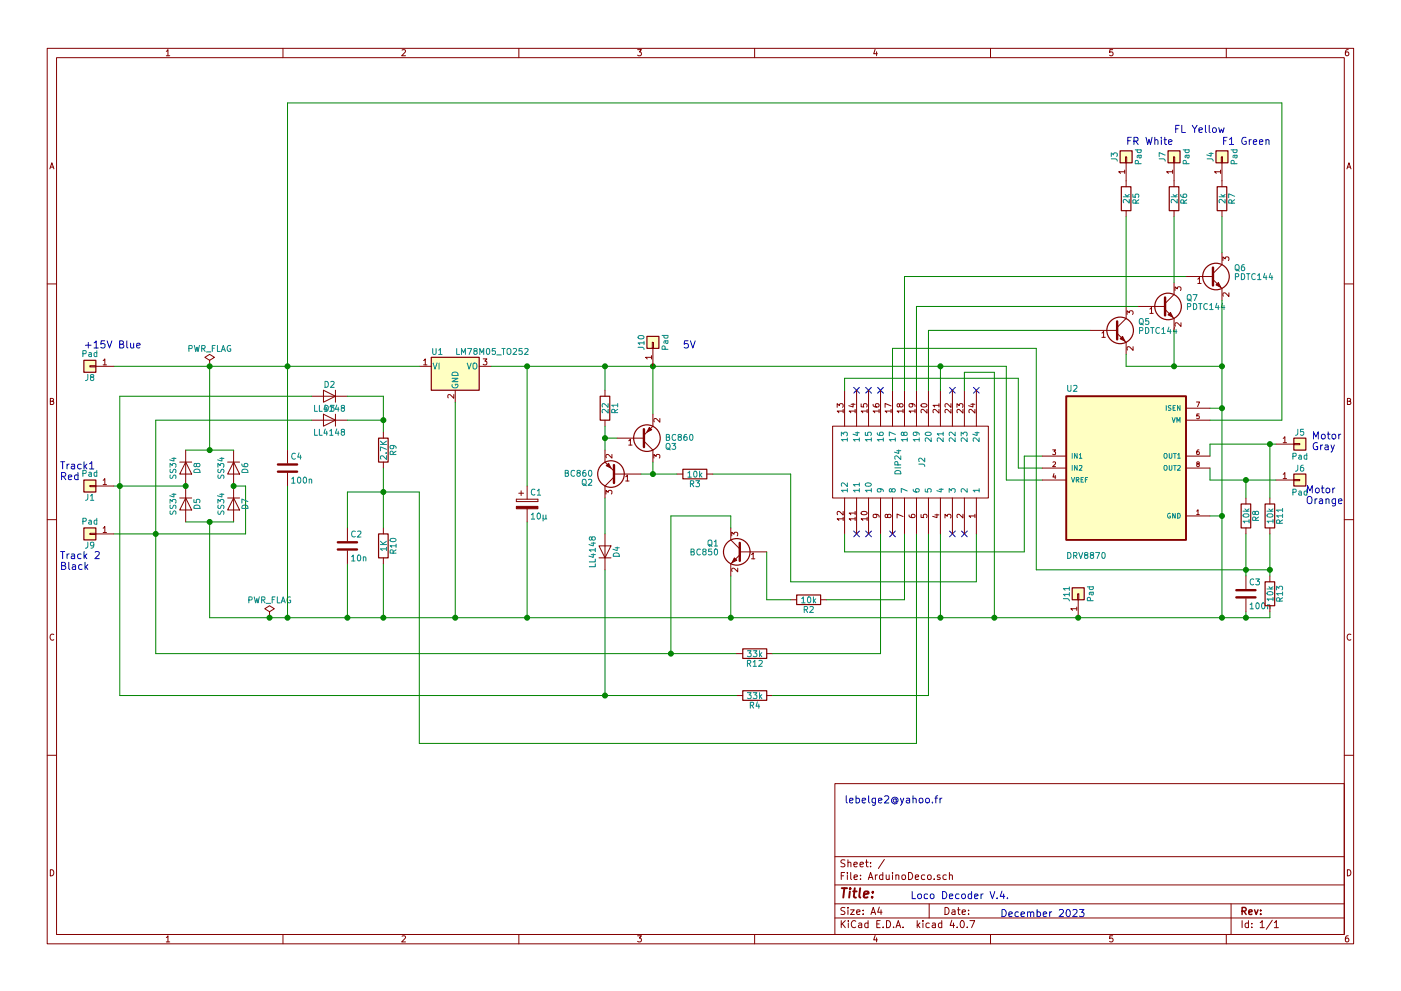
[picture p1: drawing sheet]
<svg xmlns="http://www.w3.org/2000/svg" width="297mm" height="210mm" viewBox="0 0 297 210" stroke-linecap="round" stroke-linejoin="round" font-family="sans-serif">
<g fill="none" stroke="#840000" stroke-width=".21">
<path d="M10 10.3h277v189.9h-277zM12 12.2h273v186.1h-273zM35.3 10.9l.3-.4v1.3M35.3 11.8h.7M60 10.3v1.9M85.2 10.6l.5-.1 .3 .4-.8 .9h.8M110 10.3v1.9M135.2 10.5h.8l-.4 .5 .3 .1 .1 .2-.1 .4-.2 .1-.5-.1M160 10.3v1.9M185.5 10.5l-.3 .9h.8M185.9 11v.8M210 10.3v1.9"/>
<path d="M235.9 10.5h-.6v.6h.6l.1 .5-.3 .2-.4-.1M260 10.3v1.9M285.9 10.5l-.4 .1-.2 .2-.1 .8 .3 .2 .4-.1 .1-.4-.1-.2-.4-.1-.3 .3M10.6 35.8l.4-1.3 .4 1.3M10.7 35.5h.6M238.5 36.4h-1.3l.3 .4M238.5 36.1v.7M238.6 33.3h.3v1.2h-.3zM238.8 34.5v5.1M248.6 36.4h-1.3l.4 .4M248.6 36.1v.7M248.8 33.3h.2v1.2h-.2z"/>
<path d="M248.9 34.5v5.1M258.8 36.4h-1.3l.4 .4M258.8 36.1v.7M259 33.3h.2v1.2h-.2zM259.1 34.5v5.1M285.6 35.8l.4-1.3 .4 1.3M285.7 35.5h.6M238.8 44.7v1.3M248.9 59.9v2.6l-1.9 1.9M248.9 44.7v1.3M251.5 58.7h5.7M253.9 59.2l.4-.3v1.2"/>
<path d="M257.2 59.3l1.9 1.9v2.5M259.1 53.6v2.5l-1.9 1.9M259.1 44.7v1.3M259.3 55.3v-.8l.5 .4 .1-.3h.5l.2 .1-.2 .6M10 60.2h2M19 77.6h1.3v.2h-1.3zM20.3 77.7h3.8M21.9 76.5l.3-.4v1.3M21.9 77.4h.7M44.4 77.7h.1M44.4 76.4l1.1-.6-1.1-.6-1 .6 1 .6v1.3M88.9 77.7h2.5"/>
<path d="M89.8 76.5l.4-.4v1.3M89.8 77.4h.7M101.6 77.7h2.5M102.4 76.1h.8l-.4 .5 .4 .1v.6l-.2 .1-.6-.1M138.1 75.8h-1.2l.3 .4M138.1 75.5v.7M138.3 72.6h.3v1.3h-.3zM138.4 73.9v3.8M231.1 70.1h5.8M233.6 70.7l.4-.4v1.3M233.6 71.6h.7M236.9 70.7l1.9 1.9v2.6"/>
<path d="M238.8 65v2.6l-1.9 1.9M239 66.7v-.8l.4 .5 .1-.4h.6l.1 .2-.1 .5M240.2 73.6v.7l-.9-.7-.3 .2 .1 .5M241.3 65h5.7M243.8 65.6l.3-.4v1.3M243.8 66.5h.7M247 65.7l1.9 1.9v2.5M249.1 61.6v-.7l.5 .4 .1-.4h.6l.1 .2-.1 .5M250.4 68.5v.8l-.9-.8-.4 .2 .1 .5M253.9 60.1h.8M260.6 62.1v.8l-1-.8-.3 .3 .1 .4M285 60.2h2"/>
<path d="M10.7 85.1h.5l.1-.5-.6-.1v1.3h.5l.2-.4-.3-.3M38.1 98h2.5M39.4 98l1.2 2.6h-2.5zM39.4 95.5v15.2M48.3 98h2.5M49.5 98l1.3 2.6h-2.5zM49.5 95.5v15.2M61 95.5v2.8M66 84.1h7.7M66 89.1h7.7M68.6 82.8l2.5 1.3-2.5 1.2zM68.6 87.9l2.5 1.2-2.5 1.3z"/>
<path d="M71.1 82.8v2.5M71.1 87.9v2.5M81.3 91.7v1.3M81.3 98v1.3M96.2 83.7v.8l-.9-.8-.4 .2 .1 .5M96.5 82.8v2.5M128.3 95.5v2.5l1.9 1.9M128.3 82.8v1.3M128.3 89.1v1.3M129.7 96.4v.8l-.9-.8-.3 .2 .1 .5M130.8 93h5.7M133.3 93.5l.4-.3v1.2"/>
<path d="M133.3 94.4h.7M136.5 93.6l1.9 1.9v2.5M138.4 87.9v2.5l-1.9 1.9M138.6 97.2v-.8l.5 .4 .1-.3h.6l.1 .1-.1 .6M139.9 88.8v.8l-.9-.8-.4 .2 .1 .5M176.5 90.4h33v15.3h-33zM177.5 86.4v-.8l.5 .5 .1-.4h.5l.2 .2-.2 .5M178.8 87.2h-1.3l.4 .4M178.8 86.9v.7M179.1 82.8v7.6M180.4 85.8h.9M180.9 85.6v.8l-.9-.3"/>
<path d="M181.3 87.2h-1.3l.4 .4M181.3 86.9v.7M181.6 82.8v7.6M182.6 85.7v.6l.6 .1v-.7h.5l.1 .2-.1 .5M183.8 87.2h-1.2l.3 .4M183.8 86.9v.7M184.1 82.8v7.6M185.1 85.8l.1 .3 .2 .2 .7 .1 .3-.3-.1-.4-.7 .1v.3l.2 .3M186.4 87.2h-1.3l.4 .4M186.4 86.9v.7M186.7 82.8v7.6M188.9 87.2h-1.2l.3 .4"/>
<path d="M188.9 86.1l-1.2-.5v.8M188.9 86.9v.7M189.2 82.8v7.6M190.7 85.9l.3-.3 .3 .1 .2 .2-.1 .4-.4 .1-.2-.1-.2-.6h-.3l-.1 .6 .3 .1 .2-.3M191.5 87.2h-1.3l.4 .4M191.5 86.9v.7M191.8 82.8v7.6M193.3 85.6l.2 .3-.1 .4h-.6l-.1-.4 .3-.3 .7 .1 .3 .3v.3M194 87.2h-1.3l.4 .4M194 86.9v.7M194.3 82.8v7.6M195.4 85.8a.69 .69 0 0 1 1.1 .3 .74 .74 0 0 1-1.2-.2z"/>
<path d="M196.5 86.9v.7l-.9-.7-.3 .2 .1 .5M196.8 82.8v7.6M199.1 86.9v.7l-.9-.7-.4 .2 .1 .5M199.1 86h-1.3l.4 .4M199.1 85.6v.8M199.4 82.8v7.6M201.6 86.9v.7l-.9-.7-.3 .2 .1 .5M201.6 85.6v.8l-.9-.8-.3 .3 .1 .5M201.9 82.8v7.6M202.9 86.4v-.8l.5 .5 .1-.4h.5l.2 .2-.2 .5M204.2 86.9v.7l-.9-.7-.4 .2 .1 .5M204.5 82.8v7.6"/>
<path d="M205.8 85.8h.9M206.3 85.6v.8l-.9-.3M206.7 86.9v.7l-.9-.7-.4 .2 .1 .5M207 82.8v7.6M221 99.3h5.1M221 96.8h5.1M223.2 95.4h.6l-.3 .4 .3 .1v.5h-.6M223.2 98.1l.4-.1 .2 .3-.6 .7h.6M251.5 89.1h5M251.5 99.3h5M251.5 96.8h5M251.5 86.6h5"/>
<path d="M253.7 85.3h.6l-.4 1M253.9 98.4l-.2-.2 .1-.2h.4l.1 .3-.6 .3 .2 .4 .4-.1v-.4l-.2-.1M254.2 95.4l-.4 .1-.1 .8 .2 .2 .4-.1-.1-.5-.3-.1-.2 .2M254.3 87.8h-.5l-.1 .5h.5l.1 .4h-.6M270.5 94.2h3.8M272.1 93l.3-.3v1.2M272.1 93.9h.7M274.3 94.1h1.3v.3h-1.3zM285.7 85.1h.5l.1-.5-.6-.1v1.3h.5l.2-.4-.3-.3M10 110.3h2M19 103h1.3v.2h-1.3zM19 113.2h1.3v.2h-1.3z"/>
<path d="M20.3 103.1h3.8M20.3 113.3h3.8M21.9 101.9l.3-.4v1.3M21.9 112.1l.3-.4v1.3M21.9 102.8h.7M21.9 113h.7M38.1 105.7h2.5M39.4 105.7l1.2 2.5h-2.5zM48.3 105.7h2.5M49.5 105.7l1.3 2.5h-2.5zM61 100.3v2.8M73.7 112v2.8"/>
<path d="M73.7 116.8v2.8M81.3 112v1.3M81.3 118.4v1.2M109.5 105.9v.5zM109.5 106.4h4.5zM109.5 105.9h4.5zM110 104.6h1M110.5 104.1v1.1M111.8 103.1v2.8M111.8 107.9v2.8M114 105.9v.5zM127 115.8h2.5l-1.2 2.6z"/>
<path d="M127 118.4h2.5M128.3 113.3v7.6M128.5 104.8v-.8l.5 .5 .1-.4h.5l.1 .2-.1 .5M130.2 100.6h5.7M130.2 101.2l-1.9 1.9v2.6M132.7 101.1l.3-.3v1.3M132.7 102.1h.7M143.5 100.6h1.3M149.9 100.6h1.2M154.9 112v2.5l1.9 2M155.1 113.7v-.8l.5 .5 .1-.4h.6l.1 .2-.1 .5M156.8 117.7l-1.9 1.9v2.6"/>
<path d="M156.8 117.1h5.8M159.3 117.6l.4-.3v1.3M159.3 118.6h.7M178.8 110.1h-1.3l.4 .3M178.8 108.5v.8l-.9-.8-.4 .2 .1 .5M178.8 109.7v.7M179.1 105.7v7.6M181.3 110.1h-1.3l.4 .3M181.3 108.9h-1.3l.4 .3M181.3 108.5v.7M181.3 109.7v.7M181.6 105.7v7.6"/>
<path d="M182.6 108.7a.76 .76 0 0 1 1.2 .2 .74 .74 0 0 1-1.2-.1zM183.8 110.1h-1.2l.3 .3M183.8 109.7v.7M184.1 105.7v7.6M185.6 109.1l.3 .2-.1 .4-.6 .1-.1-.5 .2-.2 .8 .1 .3 .3v.2M186.7 105.7v7.6M188.2 109.3l.2-.2 .4 .1 .1 .1-.1 .4-.4 .1-.2-.1-.1-.5h-.3l-.1 .5 .3 .1 .2-.2M189.2 105.7v7.6M191.5 109.6l-1.3-.5v.8M191.8 105.7v7.6M192.7 109.2l.1 .4 .2 .2h.8l.2-.2-.1-.4h-.6l-.1 .4 .2 .2M194.3 105.7v7.6"/>
<path d="M195.3 109.2v.6h.6v-.6h.5l.1 .1-.1 .5M196.8 105.7v7.6M198.2 109.2h.9M198.7 109.1v.7l-1-.3M199.4 105.7v7.6M200.4 109.9v-.8l.4 .4 .1-.3h.6l.1 .1-.1 .6M201.9 105.7v7.6M204.2 109.1v.8l-.9-.8-.4 .2 .1 .5M204.5 105.7v7.6M206.7 109.5h-1.3l.4 .3M206.7 109.1v.7M207 105.7v7.6"/>
<path d="M221 101.8h5.1M223.5 100.5l-.3 .7h.7M223.7 100.9v.6M251.5 109.5h5M253.7 108.5l.3-.4v1.1M253.7 109.2h.6M264.2 105.7v1.2M264.2 112v1.3M269.2 105.7v1.2M269.2 112v1.3M270.5 101.8h3.8M272.1 100.6l.3-.3v1.2"/>
<path d="M272.1 101.5h.7M274.3 101.7h1.3v.3h-1.3zM285 110.3h2M11.4 134.6a.58 .58 0 0 0-.8 .6 .58 .58 0 0 0 .8 .5M57.1 131.1h.1M57.1 129.8l1.1-.6-1.1-.7-1 .7 1 .6v1.3M156.2 138.7h1.3M156.4 120.5v.8l-.9-.8-.4 .3 .1 .5M162.6 138.7h1.2M167.6 127.2h1.3M174 127.2h1.3M228.3 129.2h-1.3l.4 .3"/>
<path d="M228.3 128.8v.7M228.5 126h.2v1.2h-.2zM228.6 127.2v3.9M264.2 122.2v2.8M264.2 127v2.8M269.2 122.2v1.2M269.2 128.5v1.3M286.4 134.6a.58 .58 0 0 0-.8 .6 .58 .58 0 0 0 .8 .5M156.2 147.6h1.3M162.6 147.6h1.2M10 160.2h2M177 166.3h108v32h-108z"/>
<path d="M285 160.2h2M10.7 184.5a.65 .65 0 0 1 .7 .7 .65 .65 0 0 1-.7 .6zM35.3 198.9l.3-.4v1.3M35.3 199.8h.7M60 198.3v1.9M85.2 198.6l.5-.1 .3 .4-.8 .9h.8M110 198.3v1.9M135.2 198.5h.8l-.4 .5 .3 .1 .1 .2-.1 .4-.2 .1-.5-.1M160 198.3v1.9M177 194.8h108M177 191.8h108M177 187.8h108"/>
<path d="M177 181.8h108M178.4 195.3v1.5M178.4 185.8h.5M178.6 196l.6 .8M179.1 185.1h-.7v1.5M179.1 192.6l-.5-.1-.3 .3 .1 .3 .7 .4v.4l-.2 .1-.6-.1M179.1 182.5l-.5-.1-.3 .3 .1 .3 .7 .4v.4l-.2 .1-.6-.1M179.2 195.3l-.8 .9M179.7 185.1v.2M179.7 185.6v1M179.8 192.5v.2M179.8 183.1l.2-.2 .4 .1v.9"/>
<path d="M179.8 182.4v1.5M179.8 193v1M179.9 195.3v.2M179.9 195.8v1M180.3 193h.8l-.8 1h.8M180.4 185.1v1.3l.2 .2M181.1 183.4l.7-.1-.1-.3-.4-.1-.2 .2v.7h.6M181.1 186.1l.7-.1-.1-.3-.4-.1-.2 .2 .1 .7h.5M181.4 195.5a.71 .71 0 0 0-1 .5 .71 .71 0 0 0 .8 .8l.2-.1M181.6 193.5l.7-.1v-.3l-.4-.1-.3 .2 .1 .7h.6M182.1 195.9h.6v.9M182.3 183.4l.8-.1-.1-.3-.4-.1-.3 .2 .1 .7h.6"/>
<path d="M182.4 186.5v.1M182.4 185.7v.1M182.7 196.2l-.7 .3 .2 .3 .5-.1M183 193.9v.1M183 193.1v.1M183.5 182.9h.6M183.7 182.4v1.3l.4 .2M184 195.9l-.4-.1-.3 .3 .1 .6 .2 .1 .4-.1M184 195.3v1.5M184.1 186.6l.5-1.5 .5 1.5M184.2 186.2h.7M184.6 183.8v.1"/>
<path d="M184.6 183v.1M184.7 194l.4-1.5 .5 1.5M184.8 193.6h.7M185.5 198.5l-.3 .9h.8M185.6 185.6v1M185.9 199v.8M185.9 196h.5M186 185.6l-.4 .3M186.4 192.5l-.3 1h.9M186.6 195.3h-.7v1.5h.7M186.8 193v1M187.2 185.7l-.5-.1-.2 .3v.6l.2 .1 .5-.1"/>
<path d="M187.2 185.1v1.5M187.2 196.7v.1M187.5 182.3l-1.3 2M187.9 185.6l.1 .9 .3 .1 .2-.1M188 195.3a.76 .76 0 0 1 .8 .8 .76 .76 0 0 1-.8 .7zM188.5 185.6v1M189.2 185.1v.2M189.2 185.6v1M189.5 196.7v.1M189.9 185.7l.2-.1 .4 .1 .1 .9M189.9 185.6v1M190 196.8l.4-1.5 .6 1.5"/>
<path d="M190.1 196.4h.7M191.3 185.7l.2-.1 .4 .1 .1 .6-.1 .2-.4 .1-.2-.1zM191.5 196.7v.1M192.6 185.1a.76 .76 0 0 1 .9 .8 .76 .76 0 0 1-.9 .7zM194.1 186.1l.7-.1-.1-.3-.4-.1-.2 .2v.7h.6M194.5 195.3v1.5M194.6 196.3l.4 .5M195 195.8l-.5 .6M195.7 195.3v.2M195.7 195.8v1M196.1 185.7l-.5-.1-.2 .3v.6l.2 .1 .5-.1M196.7 185.7l.2-.1 .5 .1v.6l-.1 .2-.4 .1-.2-.1z"/>
<path d="M197 191.8v3M197 195.9l-.4-.1-.3 .3 .1 .6 .2 .1 .4-.1M197.7 195.9h.6v.9M198.1 186.5v.1M198.3 196.2l-.7 .3 .2 .3 .5-.1M199.3 185.7l-.4-.1-.2 .2 .1 .2 .5 .2v.3h-.6M199.7 195.9l-.5-.1-.2 .3v.6l.2 .1 .5-.1M199.7 195.3v1.5M200.4 192.5a.76 .76 0 0 1 .8 .8 .76 .76 0 0 1-.8 .7zM200.6 185.7l-.4-.1-.3 .3 .1 .6 .2 .1 .4-.1M201.3 185.7l.2-.1 .4 .1v.9M201.3 185.1v1.5"/>
<path d="M201.8 195.2l-.4 1.1h1M201.9 193.1h.5l.1 .9M202.2 195.8v1M202.5 193.4l-.7 .3 .2 .3 .5-.1M202.9 196.7v.1M203 193h.6M203.2 192.5v1.3l.4 .2M203.8 195.4l.1-.1a.8 .8 0 0 1 .6 .8 .8 .8 0 0 1-.6 .7 .97 .97 0 0 1-.1-1.4zM204 193.5l.7-.1-.1-.3-.4-.1-.2 .2 .1 .7h.5M205.1 196.7v.1M205.4 193.9v.1M205.4 193.1v.1"/>
<path d="M205.6 195.3h1.1l-.7 1.5M210 198.3v1.9M235.9 198.5h-.6v.7l.6-.1 .1 .5-.3 .2-.4-.1M260 198.3v1.9M261 191.8v6.5M263.3 195.3v1.5M264.7 195.9l-.4-.1-.3 .3 .1 .6 .2 .1 .4-.1M264.7 195.3v1.5M265.4 196.7v.1M265.4 195.9v.1M267.2 195.8l.4-.5v1.5M267.2 196.8h.8"/>
<path d="M269.7 195.2l-1.2 2M270.2 195.8l.4-.5v1.5M270.2 196.8h.8M285.7 184.5a.65 .65 0 0 1 .7 .7 .65 .65 0 0 1-.7 .6zM285.9 198.5l-.4 .1-.2 .3-.1 .7 .3 .2 .4-.1 .1-.4-.1-.2-.4-.1-.3 .3"/>
</g>
<path d="M263.3 193.3l.8-.1 .1-.2-.1-.3-.2-.2h-.6v1.5M263.7 193.3l.5 .7M264.8 193.5l.7-.1-.1-.3-.4-.1-.2 .2v.7h.6M266 193l.3 1 .4-1M267.3 193.9v.1M267.3 193.1v.1" fill="none" stroke="#840000" stroke-width=".3"/>
<path d="M226.1 84.1h25.4v30.4h-25.4zM178.5 188.4h1.1M179 188.4l-.2 2M180.2 189.1l-.2 1.3M180.3 188.4l-.1 .2 .2-.1-.1-.1-.1 .2M180.9 189.1h.7M181.2 188.4l-.2 1.8 .1 .1 .4 .1M182.4 188.4l-.2 1.8 .2 .2M183.2 189.8l.9-.2v-.4l-.6-.1-.3 .3v.9h.7M184.9 190.3v.1M185.1 189.2l-.1 .2-.1-.1 .2-.1-.1 .2" fill="none" stroke="#840000" stroke-width=".41"/>
<g fill="none" stroke="#840000" stroke-width=".25">
<path d="M237.5 32h2.5v2.5h-2.5zM237.7 39.6h2.1v5.1h-2.1zM247.6 32h2.6v2.5h-2.6zM247.9 39.6h2v5.1h-2zM257.8 32h2.5v2.5h-2.5zM258.1 39.6h2v5.1h-2zM17.8 76.4h2.5v2.6h-2.5zM91.4 75.8h10.2v7h-10.2zM137.2 71.4h2.5v2.5h-2.5zM80.3 93h2v5h-2zM127.3 84.1h2v5h-2zM144.8 99.6h5.1v2h-5.1z"/>
<path d="M274.3 93h2.6v2.5h-2.6zM17.8 101.8h2.5v2.6h-2.5zM17.8 112h2.5v2.5h-2.5zM80.3 113.3h2v5.1h-2zM263.1 106.9h2.1v5.1h-2.1zM268.2 106.9h2.1v5.1h-2.1zM274.3 100.6h2.6v2.5h-2.6zM157.5 137.7h5.1v2h-5.1zM168.9 126.2h5.1v2.1h-5.1zM227.3 124.7h2.6v2.5h-2.6zM268.2 123.4h2.1v5.1h-2.1zM157.5 146.6h5.1v2h-5.1z"/>
<circle cx="257.8" cy="58.7" r="2.82"/>
<circle cx="237.5" cy="70.1" r="2.82"/>
<circle cx="247.6" cy="65" r="2.82"/>
<circle cx="137.2" cy="93" r="2.82"/>
<circle cx="129.5" cy="100.6" r="2.82"/>
<circle cx="156.2" cy="117.1" r="2.82"/>
</g>
<g fill="none" stroke="#008484" stroke-width=".21">
<path d="M235.6 33.7l1.1 .1 .2 .4M235.6 33.2v-.8l.5 .5 .1-.4h.6l.1 .2-.1 .5M240.7 31.8h1.3M241.2 31.8l-.1 .4 .3 .2 .5-.1v-.5M241.4 34.7l-.1-.6h-.5l-.1 .6h1.3M241.4 32.9l.3 .6 .3-.2-.1-.4M242 32.9l-.8 .1v.5M245.8 33.7l1 .1 .2 .4M247 32.9l-1.2-.5v.8M250.9 31.8h1.2M251.3 31.8v.4l.2 .2 .5-.1v-.5M251.5 34.7l-.1-.6h-.4l-.1 .6h1.2"/>
<path d="M251.6 32.9l.2 .6 .3-.2-.1-.4M252.1 32.9l-.8 .1v.5M255.9 33.7l1.1 .1 .2 .4M256.3 32.6h.9M256.8 32.4v.7l-.9-.2M261 31.8h1.3M261.5 31.8l-.1 .4 .3 .2 .5-.1v-.5M261.7 34.7l-.1-.6h-.5l-.1 .6h1.3M261.7 32.9l.3 .6 .3-.2-.1-.4M262.3 32.9l-.8 .1v.5M238.2 41.8h1.2M238.6 41.3l.4 .5"/>
<path d="M239.4 42.3v.8l-.9-.8-.3 .2 .1 .5M239.4 41.3l-.5 .3M240.2 41.2v.6l.6 .1v-.7h.5l.2 .2-.2 .5M240.8 43.1v-.6l-.5-.1-.1 .7h1.3M241.5 42.4l-.7 .4M248.3 41.8h1.3M248.7 41.3l.5 .5M249.6 42.3v.8l-.9-.8-.4 .2 .1 .5M249.6 41.3l-.5 .3M250.3 41.3l.1 .4 .2 .1 .8 .1 .2-.2-.1-.5-.6 .1-.1 .4 .3 .2M251 43.1l-.1-.6-.5-.1-.1 .7h1.3M251.6 42.4l-.6 .4"/>
<path d="M258.5 41.8h1.2M258.9 41.3l.5 .5M259.7 42.3v.8l-.9-.8-.3 .2 .1 .5M259.7 41.3l-.4 .3M261.2 43.1l-.1-.6-.5-.1-.1 .7h1.3M261.8 41.7l-1.3-.6v.9M261.8 42.4l-.6 .4M261.9 56.3l.3-.1h.3l.2 .8a.42 .42 0 0 1-.2 .4 .42 .42 0 0 1-.4-.1l-.2-.3zM261.9 58.7l.6-.1 .1-.4-.7-.1v1.2M262.1 57.1l.7 .4M263.2 58.1a.64 .64 0 0 1 .7 .6 .64 .64 0 0 1-.7 .6zM263.8 56.2h-.4l-.2 .3v.7l.2 .2 .5-.1-.1-.6-.4-.1-.2 .3"/>
<path d="M264.3 58.1h.7M264.6 58.1v1.2M266.1 58.2a.56 .56 0 0 0-.7 .5 .56 .56 0 0 0 .7 .5M266.6 58.4l.4-.3v1.2M266.6 59.3h.8M268.1 58l-.2 .9h.7M268.5 58.5v.8M269.4 58l-.3 .9h.7M269.7 58.5v.8M17.6 75.1l.6-.1v-.5l-.6-.1v1.3M18.6 79.5v1l-.5 .2M18.8 74.9h.5l.1 .8"/>
<path d="M19.4 75.1l-.6 .3 .2 .3 .4-.1M20.5 74.9l-.3-.1-.3 .3 .1 .5h.5M20.5 74.4v1.3M40.1 74l.6-.1v-.5l-.6-.1v1.3M41.2 73.3l.3 1.3 .3-.9 .2 .9 .3-1.3M42.8 74l.6-.1v-.5l-.6-.1v1.3M43.1 74l.4 .6M43.7 74.7h1M45 73.9h.4M45.6 73.3h-.6v1.3M46.1 73.3v1.3h.6M46.9 74.6l.4-1.3 .5 1.3"/>
<path d="M47.1 74.2h.6M48.9 73.3a.59 .59 0 0 0-.7 .6 .59 .59 0 0 0 .7 .6v-.5h-.2M91.7 73.9v1l.3 .3h.2l.3-.3v-1M91.8 77l.4 1.3 .5-1.3M93 74.3l.4-.4v1.3M93 75.2h.7M93.1 77v1.3M95.9 79.2a.69 .69 0 0 1 .8-.2 .69 .69 0 0 1 .4 .6h-1.3zM96.8 73.9v1.3h.6M97.8 75.2v-1.3l.5 .9 .4-.9v1.3M99.1 77l.4 1.3 .4-1.3M99.2 73.9h.8l-.5 1.3"/>
<path d="M100.5 77.1h.4l.2 .8a.42 .42 0 0 1-.2 .4 .42 .42 0 0 1-.4-.1l-.2-.3zM100.7 74.5l-.2-.3 .1-.2h.5v.3l-.5 .2-.1 .2v.4l.2 .1h.2l.3-.3-.1-.3-.2-.1M101.7 75.2v-1.3l.5 .9 .4-.9v1.3M103.2 74l.2-.1a.67 .67 0 0 1 .5 .7 .67 .67 0 0 1-.5 .6l-.3-.5zM105 73.9h-.6l-.1 .6h.7v.6l-.2 .1-.5-.1M105.3 75.3h1M106.4 73.9h.7M106.8 73.9v1.3M107.5 74.1l.3-.2 .4 .1 .1 .8a.42 .42 0 0 1-.2 .4 .42 .42 0 0 1-.4-.1l-.2-.3zM108.8 74l.5-.1 .2 .4-.8 .9h.8M110.7 73.9h-.6l-.1 .6h.7v.6l-.2 .1-.5-.1M111.3 74l.4-.1 .3 .4-.8 .9h.8"/>
<path d="M135.3 73.7h1l.3 .5M135.3 71.4a.76 .76 0 0 1 1.3 .2 .74 .74 0 0 1-1.3-.1zM136.6 72.8h-1.3l.3 .3M136.6 72.4v.7M140.4 71.2h1.2M140.8 71.2v.3l.2 .2 .6-.1v-.4M141 74.1l-.1-.6h-.4l-.1 .6h1.2M141.1 72.3l.2 .6 .3-.2v-.4M141.6 72.3l-.8 .1v.4M241.6 67.8l.2-.2h.4l.2 .8a.42 .42 0 0 1-.2 .4 .42 .42 0 0 1-.5 0l-.1-.4zM241.6 70.1h.6l.1-.5-.7-.1v1.3M241.8 68.5l.6 .5"/>
<path d="M242.9 69.5a.64 .64 0 0 1 .7 .6 .64 .64 0 0 1-.7 .7zM243.5 67.6h-.6v.6h.6v.5l-.1 .2-.5-.2M244 69.5h.7M244.3 69.5v1.3M245.8 69.6a.56 .56 0 0 0-.7 .5 .56 .56 0 0 0 .7 .5M246.3 69.8l.4-.3v1.3M246.3 70.8h.7M247.8 69.4l-.3 .9h.8M248.1 69.9v.9M249 69.4l-.2 .9h.7M249.4 69.9v.9M251.8 62.7l.2-.2 .4 .1 .2 .7a.42 .42 0 0 1-.3 .4 .42 .42 0 0 1-.4 0l-.2-.4z"/>
<path d="M251.8 65.1l.6-.1v-.5l-.6-.1v1.3M251.9 63.5l.7 .4M253 62.5h.8l-.5 1.3M253 64.4a.64 .64 0 0 1 .8 .6 .64 .64 0 0 1-.8 .7zM254.1 64.4h.7M254.5 64.4v1.3M256 64.5a.56 .56 0 0 0-.8 .5 .56 .56 0 0 0 .8 .6M256.5 64.8l.3-.4v1.3M256.5 65.7h.7M258 64.3l-.3 .9h.8M258.3 64.8v.9M259.2 64.3l-.3 .9h.8"/>
<path d="M259.5 64.8v.9M19.4 80l-.2-.2v-.2h.6v.3l-.5 .2-.1 .2v.3l.2 .1h.3l.2-.2-.1-.4-.1-.1M20.5 99.8v1.3M36 99.1v-.8l.5 .5 .1-.4h.6l.1 .2-.1 .5M36.1 99.6v.6h.4a.54 .54 0 0 1 .7-.6l.1 .2-.1 .5M36.4 97.3h.9M36.9 97.1v.7l-.9-.2M41.2 99.8a.69 .69 0 0 1 .8-.2 .69 .69 0 0 1 .4 .6h-1.3zM41.7 98.5l.2-.2 .4 .1 .1 .1-.1 .5h-.4l-.2-.1-.2-.5h-.3v.6h.2l.3-.2M46.2 99.1v-.8l.5 .5 .1-.4h.5l.2 .2-.2 .5M46.3 99.6v.6h.4a.54 .54 0 0 1 .6-.6l.2 .2-.1 .5M46.6 97.3h.9"/>
<path d="M47 97.1v.7l-.9-.2M51.3 98.4v.4l.3 .2h.7l.3-.2-.2-.4h-.6v.4l.2 .2M51.3 99.8a.69 .69 0 0 1 .8-.2 .69 .69 0 0 1 .5 .6h-1.3zM62.6 96.3a.56 .56 0 0 0-.8 .5 .56 .56 0 0 0 .8 .5M63.4 96.1l-.3 .9h.8M63.7 96.6v.8M66.7 86v1.3h.6M66.7 91.1v1.2h.6M67.7 86v1.3h.6M67.7 91.1v1.2h.6M68.9 80.9a.64 .64 0 0 1 .7 .7 .64 .64 0 0 1-.7 .6zM68.9 86a.64 .64 0 0 1 .7 .6 .64 .64 0 0 1-.7 .7z"/>
<path d="M69 85.9l-.3 .9h.7M69 91l-.3 .9h.7M69.3 86.4v.9M69.3 91.5v.8M69.9 86.4l.4-.4v1.3M69.9 91.4l.4-.3v1.2M69.9 87.3h.7M69.9 92.3h.7M70.1 86h.7l-.4 .5 .4 .1v.5l-.2 .2-.5-.2M70.1 81l.5-.1 .2 .4-.7 .9h.7M71.4 85.9l-.3 .9h.8M71.4 91l-.3 .9h.8"/>
<path d="M71.7 86.4v.9M71.7 91.5v.8M72.6 86.5l-.3-.2 .1-.2h.6v.3l-.6 .2-.1 .2 .1 .3 .2 .2h.2l.3-.3-.1-.3-.2-.2M72.6 91.6l-.3-.2 .1-.3 .6 .1v.3l-.6 .2-.1 .2 .1 .3 .2 .1h.2l.3-.2-.1-.4-.2-.1M80.7 94.3h1.2M80.7 93.6l.7 .7M81.8 96.1h.1M81.9 96.7v.8l-.9-.8-.3 .2 .1 .5M81.9 95.3l-1.2-.5v.9M81.9 93.6l-.7 .5M83.2 94.5l.3 .2-.1 .4-.6 .1-.1-.5 .2-.2 .8 .1 .3 .3v.2M83.4 96.4l-.1-.6h-.5l-.1 .6h1.3"/>
<path d="M84 95.7l-.6 .4M95.8 80.3h1.3l-1.3 .7h1.3M95.9 81.6a.59 .59 0 0 0 .6 .7 .59 .59 0 0 0 .5-.7l-.5-.1v.3M121.8 99.9a.56 .56 0 0 0-.8 .5 .56 .56 0 0 0 .8 .5M124.1 99.8h-.3l-.2 .3-.1 .7 .3 .3 .4-.2-.1-.6h-.3l-.3 .2M124.9 99.9l.1-.1a.67 .67 0 0 1 .5 .6 .67 .67 0 0 1-.5 .7l-.2-.5zM128.9 86.9v.7l-.9-.7-.3 .2 .1 .5M128.9 85.6v.8l-.9-.8-.3 .3 .1 .5M130.4 87.5l-.1-.6h-.5l-.1 .6h1.3M131 86h-1.3l.3 .3M131 86.8l-.6 .4M131 85.6v.7"/>
<path d="M141.3 94.3l.2-.2h.4l.2 .8a.42 .42 0 0 1-.3 .4 .42 .42 0 0 1-.4 0l-.2-.4zM141.3 92.8l.6-.1v-.4l-.6-.1v1.2h.5l.2-.4-.3-.2M141.5 95l.6 .4M142.5 94.1h.8l-.5 .5 .4 .1v.5l-.2 .1-.5-.1M143.3 92.3a.56 .56 0 0 0-.8 .5 .56 .56 0 0 0 .8 .5M144 92.7l-.2-.2v-.2h.6v.3l-.5 .2-.1 .2v.3l.2 .1h.2l.3-.2-.1-.4-.2-.1M145.6 92.2h-.4l-.2 .3v.7l.2 .2 .4-.1v-.6h-.4l-.2 .2M146.3 92.3l.2-.1a.67 .67 0 0 1 .4 .6 .67 .67 0 0 1-.4 .6l-.3-.4zM148.3 100v1.2M178.4 92.5v-.8l.5 .4 .1-.4h.5l.2 .2-.2 .6M179.7 93.3h-1.3l.3 .3M179.7 92.9v.7"/>
<path d="M181.3 91.8h.9M181.8 91.6v.8l-1-.3M182.2 93.3h-1.3l.4 .3M182.2 92.9v.7M183.5 91.7v.6l.5 .1v-.7h.6l.1 .2-.1 .5M184.7 93.3h-1.2l.3 .3M184.7 92.9v.7M186 91.8l.1 .4 .2 .1 .7 .1 .3-.2-.2-.5-.6 .1v.4l.2 .2M187.3 93.3h-1.3l.4 .3M187.3 92.9v.7M189.7 99.3h1.3M189.8 93.3h-1.3l.4 .3"/>
<path d="M189.8 92.2l-1.3-.6v.9M189.8 92.9v.7M189.9 99.9a.67 .67 0 0 1 .7-.1 .67 .67 0 0 1 .4 .7h-1.3zM190.1 95.6h.9M190.4 98.6l-.1-.6h-.5l-.1 .6h1.3M190.6 95.4v.8l-1-.3M191 96.7v.8l-.9-.8-.4 .2 .1 .5M191.6 91.9l.3-.2h.3l.2 .2-.2 .4-.3 .1-.2-.1-.2-.6h-.3l-.1 .6 .3 .1 .2-.2M192.4 93.3h-1.3l.3 .3M192.4 92.9v.7M194.2 91.7l.2 .2-.1 .4h-.6l-.1-.4 .3-.2h.7l.3 .3v.3M194.8 98.5h1.1l.2 .5"/>
<path d="M194.9 93.3h-1.3l.4 .3M194.9 92.9v.7M196.1 97.2v.8l-1-.8-.3 .2 .1 .5M196.3 91.8a.69 .69 0 0 1 1.1 .3 .74 .74 0 0 1-1.2-.1zM197.4 92.9v.8l-.9-.8-.3 .2 .1 .5M200 92.9v.8l-.9-.8-.4 .2 .1 .5M200 92h-1.3l.4 .4M200 91.7v.7M202.5 92.9v.8l-.9-.8-.4 .2 .1 .5M202.5 91.7v.8l-.9-.8-.4 .2 .1 .5M203.8 92.5v-.8l.5 .4 .1-.4h.5l.2 .2-.2 .6M205.1 92.9v.8l-1-.8-.3 .2 .1 .5"/>
<path d="M206.7 91.8h.9M207.2 91.6v.8l-1-.3M207.6 92.9v.8l-.9-.8-.4 .2 .1 .5M226.4 81.8v1l.2 .2h.2l.3-.2v-1M227.3 96.2v1M227.3 98.7v1.1M227.6 81.9l.5-.1 .2 .3-.7 .9h.7M228.4 98.7v1.1l-.6-1.1v1.1M228.4 96.2v1l-.6-1v1M228.8 98.9l.4-.2 .2 .4-.6 .7h.6M228.8 96.5l.3-.3v1M228.8 97.2h.6"/>
<path d="M246.9 96.3l.3-.1 .2 .2v.5l-.2 .3-.4-.1zM246.9 98.8l.3-.1 .2 .2v.5l-.2 .4-.4-.2zM247.3 86v1.1M247.9 96.2v.8l.2 .2 .4-.2v-.8M247.9 98.7v.9l.2 .2 .4-.2v-.9M248.3 86.1h-.5v.3a.43 .43 0 0 1 .4 .6h-.5M248.5 88.6l.3 1 .4-1M248.7 86.5h.3M248.8 96.2h.6M248.8 98.7h.6M249.1 96.2v1M249.1 98.7v1.1"/>
<path d="M249.2 86h-.5v1.1h.5M249.5 89.6v-1l.4 .7 .3-.7v1M249.7 96.5l.3-.3v1M249.7 98.9l.4-.2 .1 .4-.6 .7h.6M249.7 97.2h.5M250.2 86v1.1l-.6-1.1v1.1M274.1 96.8l.6-.1 .1-.4-.7-.1v1.2M275.2 98.7l-.1 1.1-.4 .2M275.2 91.1l-.1 1-.4 .2M275.4 96.6h.5v.8M275.9 96.9l-.6 .2 .2 .3h.4M276.3 98.7h-.4l-.1 .3-.1 .7 .2 .3 .5-.2-.1-.6h-.4l-.2 .2"/>
<path d="M276.4 91.1h-.6l-.1 .6h.7v.5l-.2 .1-.5-.1M277.1 96.6h-.4l-.2 .2 .1 .6h.5M277.1 96.2v1.2M17.6 100.5l.6-.1v-.5l-.6-.1v1.3M17.6 110.6l.6-.1v-.4l-.6-.1v1.2M18.6 104.9v1l-.5 .2M18.6 115v1.1l-.5 .2M18.8 100.3h.5l.1 .8M18.8 110.4h.5l.1 .8M19.2 105.2l.3-.3v1.2M19.2 106.1h.7M19.4 100.5l-.6 .3 .2 .3 .4-.1"/>
<path d="M19.4 110.7l-.6 .2 .2 .3 .4-.1M19.9 115.6l-.2 .2-.4-.1-.1-.6 .5-.1 .2 .3-.1 .7-.3 .3h-.2M20.5 100.3l-.3-.1-.3 .3 .1 .5h.5M20.5 110.4h-.3l-.3 .2 .1 .5h.5M20.5 110v1.2M36 106.8v-.8l.5 .4 .1-.4h.6l.1 .2-.1 .6M36.1 108.4v.6l.4 .1a.54 .54 0 0 1 .7-.6l.1 .1-.1 .5M36.1 107.2v.6h.4a.54 .54 0 0 1 .7-.6l.1 .2-.1 .5M36.1 100.8v.6h.4a.54 .54 0 0 1 .7-.6l.1 .2-.1 .5M36.4 104.9h.9M36.9 104.7v.8l-.9-.3M41.1 106v.6h.6v-.6h.6l.1 .2-.1 .4"/>
<path d="M41.2 107.4a.69 .69 0 0 1 .8-.2 .69 .69 0 0 1 .4 .7h-1.3zM46.2 106.8v-.8l.5 .4 .1-.4h.5l.2 .2-.2 .6M46.3 100.8v.6h.4a.54 .54 0 0 1 .6-.6l.2 .2-.1 .5M46.3 108.4v.6l.4 .1a.54 .54 0 0 1 .6-.6l.2 .1-.1 .5M46.3 107.2v.6h.4a.54 .54 0 0 1 .6-.6l.2 .2-.1 .5M46.6 104.9h.9M47 104.7v.8l-.9-.3M51.3 107.4a.69 .69 0 0 1 .8-.2 .69 .69 0 0 1 .5 .7h-1.3zM52.6 106.4l-1.3-.5v.8M61.8 101.6l.4-.4v1.3M61.8 102.5h.8M63.2 101.3l.1-.1a.67 .67 0 0 1 .5 .7 .67 .67 0 0 1-.5 .6l-.2-.5z"/>
<path d="M64.4 101.3l.2-.1a.67 .67 0 0 1 .4 .7 .67 .67 0 0 1-.4 .6l-.3-.5zM65.6 101.8l.1-.2 .3 .1 .1 .8M65.6 101.6v.9M74.5 118.1l.4-.4v1.3M74.5 119h.8M75.3 112.8a.56 .56 0 0 0-.8 .5 .56 .56 0 0 0 .8 .5M75.8 112.8l.5-.1 .2 .3-.8 .9h.8M75.9 117.9l.1-.2a.67 .67 0 0 1 .5 .7 .67 .67 0 0 1-.5 .6l-.2-.5zM77 118.3l.2-.1h.3l.1 .8M77 118.2v.8M80.7 115.5h1.2M80.7 114.8l.7 .7"/>
<path d="M81.9 116.5h-1.2l.3 .3M81.9 116.1v.7M81.9 114.8l-.7 .6M82.8 114.4a.76 .76 0 0 1 1.2 .2 .74 .74 0 0 1-1.3-.1zM83.4 117.4l-.1-.6-.5-.1-.1 .7h1.3M84 115.8h-1.3l.4 .3M84 116.7l-.6 .4M84 115.4v.7M112.6 109.2l.4-.3v1.2M112.6 110.1h.8M113.4 103.9a.56 .56 0 0 0-.8 .5 .56 .56 0 0 0 .8 .5M113.9 104.1l.4-.3v1.2"/>
<path d="M113.9 105h.7M114 109l.1-.1a.67 .67 0 0 1 .5 .6 .67 .67 0 0 1-.5 .6l-.2-.5zM115.1 109.3v1.2M115.7 109.9l.2 .2M115.7 109.3v.8h-.4l-.2-.2M119.8 100.4l.6-.1v-.4l-.6-.1v1.3h.5l.2-.5-.2-.2M122.6 100.3l-.3-.2 .1-.2h.6v.3l-.6 .2-.1 .2 .1 .3 .2 .2h.2l.2-.3v-.3l-.2-.2M123.5 101.9l.2-.2h.4l.2 .8a.42 .42 0 0 1-.2 .4 .42 .42 0 0 1-.5 0l-.2-.4zM123.7 102.7l.6 .4M124.8 101.8l.4-.1 .3 .4-.8 .9h.8M125.3 117.7h.9M125.3 115.2h.9"/>
<path d="M125.5 114.1l.2-.2h.4l.1 .2-.1 .4-.4 .1-.2-.1-.2-.6h-.3v.6l.2 .1 .3-.2M125.8 117.5v.8l-.9-.3M125.8 115.1v.7l-.9-.3M126.2 119.6v.6h-1.3M126.2 118.6v.6h-1.3M126.2 116.7h-1.3l.4 .3M126.2 116.3v.7M130.1 117.5a.69 .69 0 0 1 .8-.1 .69 .69 0 0 1 .4 .6h-1.3zM130.4 116.2h.9M130.9 116v.8l-1-.3M145.8 100.3l.4-.3v1.2M145.8 101.2h.8"/>
<path d="M146.4 102.7l.6-.1v-.5l-.6-.1v1.3M146.5 117.1l.6-.1v-.4l-.6-.1v1.2h.5l.2-.4-.3-.2M146.7 102.7l.4 .6M147.2 100.1l.1-.1a.67 .67 0 0 1 .5 .6 .67 .67 0 0 1-.5 .6l-.2-.4zM147.5 102h.8l-.4 .5 .4 .1v.5l-.2 .2-.6-.2M148.5 100.8l.3 .4M148.5 116.6a.56 .56 0 0 0-.8 .5 .56 .56 0 0 0 .8 .5M148.8 100.4l-.5 .5M149.2 117l-.2-.2v-.2h.7v.3l-.6 .2-.1 .2v.3l.2 .1h.3l.2-.2v-.4l-.2-.1M150.2 114.8l.2-.2h.4l.2 .8a.42 .42 0 0 1-.3 .4 .42 .42 0 0 1-.4 0l-.2-.4zM150.3 115.5l.7 .4M150.9 116.5h-.6l-.1 .6h.7v.5l-.2 .1-.5-.1"/>
<path d="M151.4 114.9l.4-.3v1.2M151.4 115.8h.7M151.5 116.6l.2-.1a.67 .67 0 0 1 .5 .6 .67 .67 0 0 1-.5 .6l-.3-.4zM179.7 104h-1.3l.3 .4M179.7 102.5v.7l-1-.7-.3 .2 .1 .5M179.7 103.7v.7M182.2 104h-1.3l.4 .4M182.2 102.8h-1.3l.4 .4M182.2 102.5v.7M182.2 103.7v.7M183.5 102.6a.76 .76 0 0 1 1.2 .3 .74 .74 0 0 1-1.2-.1zM184.7 104h-1.2l.3 .4"/>
<path d="M184.7 103.7v.7M186.5 103.7l.3 .2-.1 .4h-.6l-.1-.4 .2-.2h.8l.3 .3v.3M189.1 103.9l.2-.2h.4l.1 .2-.1 .4-.4 .1-.2-.1-.1-.6h-.4v.6l.2 .1 .3-.2M192.4 104.2l-1.3-.6v.9M193.6 103.8l.1 .4 .2 .1 .7 .1 .3-.2-.1-.5-.6 .1-.1 .4 .2 .2M196.2 103.7v.6l.5 .1v-.7h.6l.1 .2-.1 .5M199.1 103.8h.9M199.5 103.6v.8l-.9-.3M201.2 104.5v-.8l.5 .4 .1-.4h.6l.1 .2-.1 .6M205.1 103.7v.8l-1-.8-.3 .2 .1 .5M207.6 104h-1.3l.4 .4M207.6 103.7v.7"/>
<path d="M226.4 117.2a.64 .64 0 0 1 .7 .7 .64 .64 0 0 1-.7 .6zM227.2 101.3l.3 1 .3-1M227.6 117.9l.6-.1 .1-.5-.7-.1v1.3M227.9 117.9l.4 .6M228.2 101.8h.5v-.5h-.5v1M228.4 101.8l.4 .5M228.7 117.2l.4 1.3 .5-1.3M229.2 101.8h.3M229.7 101.3h-.5v1h.5M230.1 101.8h.4M230.2 117.7l-.3-.2 .1-.2h.6v.3l-.6 .2-.1 .2 .1 .4 .2 .1h.2l.3-.3-.1-.3-.2-.2M230.6 101.3h-.5v1"/>
<path d="M231.4 117.7l-.2-.2v-.2h.6v.3l-.5 .2-.1 .2v.4l.2 .1h.2l.3-.3-.1-.3-.2-.2M232.3 117.2h.8l-.5 1.3M233.7 117.3l.2-.1a.67 .67 0 0 1 .4 .7 .67 .67 0 0 1-.4 .6l-.3-.5zM248.1 109a.45 .45 0 0 0-.6 .4 .45 .45 0 0 0 .7 .4v-.3h-.2M249.2 108.9v1l-.6-1v1M249.7 108.9a.51 .51 0 0 1 .5 .5 .51 .51 0 0 1-.5 .5zM263.6 108.5h1.2M263.6 109.2a.76 .76 0 0 1 1.2 .2 .74 .74 0 0 1-1.2-.1zM264 108l.4 .5M264.8 110.6h-1.2l.3 .3M264.8 110.2v.7M264.8 108l-.5 .3"/>
<path d="M266.1 108.7l.3-.2h.3l.2 .2-.2 .4-.3 .1-.2-.1-.2-.6h-.3v.6l.2 .1 .2-.2M266.2 110.4v-.6l-.5-.1-.1 .7h1.3M266.9 109.7l-.7 .4M268.6 108.5h1.3M268.7 109.2a.76 .76 0 0 1 1.2 .2 .74 .74 0 0 1-1.3-.1zM269 108l.5 .5M269.9 110.6h-1.3l.4 .3M269.9 110.2v.7M269.9 108l-.5 .3M271.3 111l-.1-.6h-.4l-.1 .6h1.2M271.9 109.4h-1.2l.3 .4M271.9 108.2h-1.2l.3 .4"/>
<path d="M271.9 110.3l-.6 .4M271.9 107.9v.7M271.9 109.1v.7M274.1 104.4h.6l.1-.5-.7-.1v1.2M275.4 104.3h.5v.7M275.9 104.5l-.6 .2 .2 .3h.4M277.1 104.3l-.4-.1-.2 .2 .1 .6h.5M277.1 103.8v1.2M52.8 127.3l.6-.1v-.5l-.6-.1v1.3M53.9 126.6l.3 1.3 .3-.9 .2 .9 .3-1.3M55.5 127.3l.6-.1v-.5l-.6-.1v1.3M55.8 127.3l.4 .6"/>
<path d="M56.4 128h1M57.7 127.2h.4M58.3 126.6h-.6v1.3M58.8 126.6v1.3h.6M59.6 127.9l.4-1.3 .5 1.3M59.8 127.5h.6M61.6 126.7a.59 .59 0 0 0-.7 .6 .59 .59 0 0 0 .7 .5v-.5h-.2M158.5 138.1h.8l-.5 .5 .4 .1v.5l-.2 .1-.5-.1M159.7 138.1h.8l-.5 .5 .4 .1v.5l-.2 .1-.5-.1M161 138.1v1.2M161.2 138.9l.3 .4M161.5 138.5l-.5 .5"/>
<path d="M170 127l.3-.4v1.3M170 127.9h.7M170.5 129.3h.6l.1-.5-.7-.1v1.2M170.8 129.3l.4 .6M171.3 126.7l.2-.1a.67 .67 0 0 1 .4 .7 .67 .67 0 0 1-.4 .6l-.3-.5zM171.7 128.8l.5-.1 .2 .3-.7 .9h.7M172.5 126.6v1.3M172.6 127.4l.3 .5M172.9 127l-.4 .5M225.5 127l1 .1 .2 .4M226.7 126.1h-1.2l.3 .4M226.7 124.9h-1.2l.3 .3"/>
<path d="M226.7 124.5v.7M226.7 125.7v.8M230.5 124.5h1.3M231 124.5l-.1 .4 .3 .2 .5-.1v-.5M231.2 127.5l-.1-.7h-.5l-.1 .7h1.3M231.2 125.6l.3 .6 .3-.1-.1-.5M231.8 125.6l-.8 .1v.5M265 128.3l.4-.4v1.3M265 129.2h.8M265.8 122.9a.56 .56 0 0 0-.8 .6 .56 .56 0 0 0 .8 .5M266.2 122.8h.8l-.4 .5 .4 .1v.6l-.2 .1-.6-.1M266.4 128l.1-.1a.67 .67 0 0 1 .5 .6 .67 .67 0 0 1-.5 .7l-.2-.5z"/>
<path d="M267.6 128l.2-.1a.67 .67 0 0 1 .4 .6 .67 .67 0 0 1-.4 .7l-.3-.5zM268.6 125h1.3M268.7 125.7a.76 .76 0 0 1 1.2 .3 .74 .74 0 0 1-1.3-.2zM268.8 128.4l.1-.1 .3 .1 .1 .8M268.8 128.3v.9M269 124.5l.5 .5M269.9 127.1h-1.3l.4 .4M269.9 126.7v.8M269.9 124.5l-.5 .3M270.7 125.2v-.8l.4 .4 .1-.4h.6l.1 .2-.1 .6M271.3 127.5l-.1-.6h-.4l-.1 .6h1.2M271.9 126h-1.2l.3 .3"/>
<path d="M271.9 125.6v.7M271.9 126.8l-.6 .4M158.5 147h.8l-.5 .4 .4 .1v.6l-.2 .1-.5-.1M158.5 140.8l.6-.1v-.5l-.6-.1v1.3M158.8 140.8l.4 .6M159.1 149.7l.6-.1v-.5l-.6-.1v1.3M159.4 149.7l.4 .6M159.7 147h.8l-.5 .4 .4 .1v.6l-.2 .1-.5-.1M159.7 140.5l.3-.4v1.3M159.7 141.4h.7M160.6 148.9l-.3 .9h.8M160.9 149.4v.9"/>
<path d="M160.9 140.2l.5-.1 .2 .4-.8 .9h.8M161 147v1.2M161.2 147.7l.3 .5M161.5 147.4l-.5 .4"/>
</g>
<path d="M257.2 56.8v3.8M236.9 68.2v3.8M247 63.1v3.8M58.9 98.5h4.1M130.2 98.7v3.8M136.5 91.1v3.8M58.9 100.1h4.1M71.6 116.6h4.1M71.6 115.1h4.1M156.8 115.2v3.8M262.1 126.7h4.1M262.1 125.2h4.1" fill="none" stroke="#840000" stroke-width=".51"/>
<g fill="#840000" stroke="#840000" stroke-width=".21">
<path d="M109.5 107.4h4.5v.5h-4.5z"/>
<path d="M137.7 90.7l.5 .5-1 .5z"/>
<path d="M128.5 98.8l.5-.5 .5 1z"/>
<path d="M155.7 118.4l.5 .5-1 .5z"/>
<path d="M237.5 71.9l.5-.5 .5 1z"/>
<path d="M257.8 60.4l.5-.5 .5 1.1z"/>
<path d="M247.6 66.8l.6-.5 .5 1z"/>
</g>
<g fill="none" stroke="#000084" stroke-width=".21">
<path d="M181 82.2l1.2 1.2M182.2 82.2l-1.2 1.2M183.5 82.2l1.3 1.2M184.8 82.2l-1.3 1.2M186.1 82.2l1.2 1.2M187.3 82.2l-1.2 1.2M201.3 82.2l1.2 1.2M202.5 82.2l-1.2 1.2M206.4 82.2l1.2 1.2M207.6 82.2l-1.2 1.2M181 112.7l1.2 1.2M182.2 112.7l-1.2 1.2"/>
<path d="M183.5 112.7l1.3 1.2M184.8 112.7l-1.3 1.2M188.6 112.7l1.2 1.2M189.8 112.7l-1.2 1.2M201.3 112.7l1.2 1.2M202.5 112.7l-1.2 1.2M203.9 112.7l1.2 1.2M205.1 112.7l-1.2 1.2"/>
</g>
<g fill="#ffffc2" stroke="#ffffc2" stroke-width=".21">
<path d="M257.8 32h2.5v2.5h-2.5z"/>
<path d="M237.5 32h2.5v2.5h-2.5z"/>
<path d="M274.3 100.6h2.6v2.5h-2.6z"/>
<path d="M274.3 93h2.6v2.5h-2.6z"/>
<path d="M247.6 32h2.6v2.5h-2.6z"/>
<path d="M17.8 101.8h2.5v2.6h-2.5z"/>
<path d="M17.8 112h2.5v2.5h-2.5z"/>
<path d="M17.8 76.4h2.5v2.6h-2.5z"/>
<path d="M91.4 75.8h10.2v7h-10.2z"/>
<path d="M137.2 71.4h2.5v2.5h-2.5z"/>
<path d="M227.3 124.7h2.6v2.5h-2.6z"/>
<path d="M226.1 84.1h25.4v30.4h-25.4z"/>
</g>
<g fill="none" stroke="#008400" stroke-width=".21">
<path d="M238.8 46v19M248.9 46v13.9M251.5 58.7h-59.7v24.1M259.1 46v7.6M24.1 77.7h64.8M44.4 77.7v17.8M104.1 77.7h109.3v24.1h7.6M111.8 77.7v25.4M128.3 77.7v5.1M138.4 77.7v10.2M199.4 77.7v5.1M231.1 70.1h-34.3v12.7"/>
<path d="M238.8 75.2v2.5h20.3M241.3 65h-47v17.8M248.9 70.1v7.6M259.1 63.7v67.4M39.4 95.5h10.1M66 84.1h-40.6v63.5h130.8M66 89.1h-33v49.6h123.2M73.7 89.1h7.6M73.7 84.1h7.6v7.6M81.3 99.3v12.7M96.5 85.3v45.8M128.3 90.4v5.1"/>
<path d="M128.3 93h2.5M138.4 98v2.6M179.1 82.8v-2.5h36.8v19h5.1M189.2 82.8v-8.9h30.5v47h49.5M204.5 82.8v-3.8h6.3v52.1M221 96.8h-3.8v20.3h-38.1v-3.8M256.5 89.1h15.3v-67.3h-210.8v73.7M256.5 86.6h2.6M256.5 99.3v2.5h14M269.2 94.2v11.5M270.5 94.2h-14v2.6M24.1 103.1h15.3"/>
<path d="M39.4 110.7h10.1M44.4 110.7v20.4h224.8v-1.3M49.5 103.1h2.6v10.2h-28M61 103.1v28M73.7 112v-7.6h15.2v53.3h105.4v-44.4M73.7 119.6v11.5M81.3 119.6v11.5M111.8 110.7v20.4M128.3 105.7v7.6M135.9 100.6h7.6M151.1 100.6h16.5v22.8h39.4v-10.1M154.9 112v-2.5h-12.7v29.2"/>
<path d="M162.6 117.1v10.1h5M186.7 113.3v25.4h-22.9M191.8 113.3v13.9h-16.5M196.8 113.3v34.3h-33M199.4 113.3v17.8M256.5 109.5h2.6M264.2 101.8v3.9M264.2 113.3v8.9M269.2 113.3v8.9M128.3 120.9v26.7M154.9 122.2v8.9M264.2 129.8v1.3"/>
</g>
<g fill="#008400" stroke="#008400" stroke-width=".25">
<circle cx="57.2" cy="131.1" r=".51"/>
<circle cx="128.3" cy="77.7" r=".51"/>
<circle cx="138.4" cy="77.7" r=".51"/>
<circle cx="128.3" cy="93" r=".51"/>
<circle cx="138.4" cy="100.6" r=".51"/>
<circle cx="199.4" cy="77.7" r=".51"/>
<circle cx="199.4" cy="131.1" r=".51"/>
<circle cx="259.1" cy="109.5" r=".51"/>
<circle cx="154.9" cy="131.1" r=".51"/>
<circle cx="128.3" cy="147.6" r=".51"/>
<circle cx="259.1" cy="86.6" r=".51"/>
<circle cx="61" cy="77.7" r=".51"/>
<circle cx="44.5" cy="77.7" r=".51"/>
<circle cx="96.5" cy="131.1" r=".51"/>
<circle cx="210.8" cy="131.1" r=".51"/>
<circle cx="61" cy="131.1" r=".51"/>
<circle cx="111.8" cy="77.7" r=".51"/>
<circle cx="111.8" cy="131.1" r=".51"/>
<circle cx="81.3" cy="131.1" r=".51"/>
<circle cx="81.3" cy="104.4" r=".51"/>
<circle cx="73.7" cy="131.1" r=".51"/>
<circle cx="81.3" cy="89.1" r=".51"/>
<circle cx="25.4" cy="103.1" r=".51"/>
<circle cx="33" cy="113.3" r=".51"/>
<circle cx="248.9" cy="77.7" r=".51"/>
<circle cx="259.1" cy="77.7" r=".51"/>
<circle cx="44.5" cy="95.5" r=".51"/>
<circle cx="49.5" cy="103.1" r=".51"/>
<circle cx="39.4" cy="103.1" r=".51"/>
<circle cx="44.5" cy="110.7" r=".51"/>
<circle cx="228.6" cy="131.1" r=".51"/>
<circle cx="269.2" cy="94.2" r=".51"/>
<circle cx="142.2" cy="138.7" r=".51"/>
<circle cx="259.1" cy="131.1" r=".51"/>
<circle cx="269.2" cy="120.9" r=".51"/>
<circle cx="264.2" cy="131.1" r=".51"/>
<circle cx="264.2" cy="120.9" r=".51"/>
<circle cx="264.2" cy="101.8" r=".51"/>
</g>
<g fill="none" stroke="#0000c2" stroke-width=".21">
<path d="M239.1 29.9h.5M239.9 29.1h-.8v1.6M240.4 29.9h.7l.2-.3-.1-.3-.2-.2h-.6v1.6M240.8 29.9l.5 .8M243 29.1l.3 1.6 .3-1.1 .3 1.1 .4-1.6M244.9 29.8v-.1a.36 .36 0 0 1 .6 .2v.8M244.9 29.1v1.6M246.2 29.1v.2M246.2 29.6v1.1M246.8 29.6h.5M247 29.1v1.3l.3 .3M247.8 30.1l.7-.1-.1-.3-.4-.1-.2 .3v.7h.6"/>
<path d="M249.3 27.3h.5M250 26.6h-.7v1.5M250.6 26.6v1.5h.7M252.8 26.6l.5 .8 .5-.8M253.3 27.4v.7M254.2 27.6l.7-.1v-.3l-.5-.1-.2 .2 .1 .7h.6M255.6 26.6v1.3l.2 .2M256.4 26.6v1.3l.2 .2M257.1 27.2l.3-.1 .4 .1 .1 .6-.2 .2-.3 .1-.3-.1zM258.4 27.1l.3 1 .3-.7 .3 .7 .2-1M259.4 29.9h.5M260.2 29.1h-.8v1.6"/>
<path d="M260.7 29.6l.4-.5v1.6M260.7 30.7h.8M264.2 29.2a.71 .71 0 0 0-.9 .7 .71 .71 0 0 0 .9 .7v-.6h-.3M264.9 29.6v1.1M265.3 29.6l-.4 .3M265.7 30.1l.8-.1-.1-.3-.4-.1-.3 .3 .1 .7h.6M267 30.1l.8-.1-.1-.3-.4-.1-.3 .3 .1 .7h.6M268.4 29.8l.1-.1a.36 .36 0 0 1 .6 .2v.8M268.4 29.6v1.1M18.1 73.2h1.2M18.7 72.7v1.1M19.9 72.7l.5-.4v1.5"/>
<path d="M19.9 73.8h.9M22.2 72.3h-.7l-.1 .7 .2-.1 .5 .1 .2 .6-.3 .2-.6-.1M22.7 72.3l.5 1.5 .5-1.5M25.4 73h.6l.2-.3-.1-.2-.7-.2v1.5h.6l.3-.2v-.3l-.4-.3M26.9 72.3v1.3l.2 .2M27.7 72.8l.1 1h.3l.2-.1M28.3 72.8v1M29 73.3l.7-.1-.1-.3-.4-.1-.2 .2 .1 .8h.5M145.9 72.3h-.8v.7l.2-.1 .5 .1 .1 .6-.3 .2-.5-.1M146.4 72.3l.5 1.5 .5-1.5M12.9 98h.8M13.3 98v1.5"/>
<path d="M14.2 98.5v1M14.7 98.5l-.5 .3M15.2 98.5h.5l.1 1M15.8 98.8l-.6 .2a.3 .3 0 0 0 .1 .5l.5-.1M17.2 98.5h-.4l-.3 .3 .1 .6h.6M17.8 98v1.5M18 98.9l.4 .6M18.4 98.5l-.6 .6M19 98.4l.5-.4v1.5M19 99.5h.9M278.5 93.1v-1.5l.5 1.1 .5-1.1v1.5M279.3 94a.71 .71 0 0 0-.9 .7 .71 .71 0 0 0 .9 .6l.1-.5h-.3"/>
<path d="M280 94.4v1M280.2 92.3l.3-.2 .4 .2 .1 .6-.2 .2h-.3l-.3-.1zM280.4 94.4l-.4 .3M280.9 94.5h.6l.1 .9M281.4 92.1h.6M281.6 91.6v1.3l.4 .2M281.6 94.8l-.7 .1a.3 .3 0 0 0 .2 .5l.5-.1M282.2 94.4l.3 1M282.5 92.2l.4-.1 .3 .3v.5l-.3 .2-.5-.2zM282.9 94.4l-.5 1.4-.2 .1M283.8 92.1v1M284.3 92.1l-.5 .3"/>
<path d="M12.9 117h.8M13.1 101.1l.7-.1 .1-.2v-.4l-.3-.2h-.5v1.6M13.3 117v1.5M13.4 101.1l.5 .7M14.2 117.5v1M14.5 101.3l.7-.2v-.3h-.5l-.2 .2 .1 .7h.6M14.6 119.3v1.3l.2 .2M14.7 117.5l-.5 .3M15.2 117.6h.5l.1 .9M15.4 119.9h.6v.9M15.8 117.9l-.6 .1a.3 .3 0 0 0 .1 .5h.5M16.5 100.8h-.4l-.3 .3 .2 .6h.5"/>
<path d="M16.5 100.2v1.6M17.2 117.6l-.4-.1-.3 .3 .1 .7h.6M17.4 119.9l-.4-.1-.3 .3 .1 .6h.6M17.8 117v1.5M18 118l.4 .5M18 119.3v1.5M18.4 117.5l-.6 .6M18.6 119.8l-.6 .6M20.2 117.2l.6-.2 .3 .4-1 1.1h1M277.2 104.6v-1.6l.5 1.1 .5-1.1v1.6M277.2 105.6a.5 .5 0 0 1 .6-.3 .5 .5 0 0 1 .4 .5l-.1 .8-.3 .3a.53 .53 0 0 1-.7-.6zM278.8 105.8v1.1"/>
<path d="M279 103.7l.2-.1 .4 .1 .1 .6-.1 .2-.4 .1-.2-.2zM279.2 105.8l-.4 .3M279.8 105.9h.5l.1 1M280.1 103.6h.6M280.3 103v1.4l.4 .2M280.4 106.2l-.6 .1a.3 .3 0 0 0 .1 .6l.5-.1M281.1 106l.1-.1a.36 .36 0 0 1 .6 .2v.8M281.1 105.8v1.1M281.3 103.6h.3l.3 .3v.4l-.3 .3-.5-.3zM282.6 103.6v1M283 103.6l-.4 .3M283.2 105.8v1.3l-.3 .3-.4-.1"/>
<path d="M283.2 105.9l-.5-.1-.3 .3 .2 .7h.6M283.8 106.3l.7-.1v-.3l-.5-.1-.2 .3 .1 .7h.6M13.1 120h.6l.2-.3-.1-.2-.7-.2v1.5h.5l.3-.1v-.4l-.3-.3M16 120.2l-.6 .1a.3 .3 0 0 0 .1 .5l.5-.1M18.2 120.2l.4 .6M179.4 168.8v1.3l.3 .3M180.1 169.8l.8-.1-.1-.3-.4-.1-.3 .3 .1 .7h.6M181.5 169.4l.4-.1 .3 .3-.1 .7h-.6M181.5 168.8v1.6M182.8 169.8l.7-.1v-.3l-.5-.1-.2 .3 .1 .7h.6M184.2 168.8v1.3l.2 .3M185.6 169.3v1.3l-.3 .3-.3-.1"/>
<path d="M185.6 169.4l-.4-.1-.3 .3 .1 .7h.6M186.3 169.8l.7-.1-.1-.3-.4-.1-.2 .3v.7h.6M187.6 169l.5-.2 .3 .5-.9 1.1h.9M190 169.6a.36 .36 0 0 0-.5 0 .36 .36 0 0 0 0 .5 .36 .36 0 0 0 .5 0M190 169.5l.1 .6a.58 .58 0 0 0 .2-.8 .58 .58 0 0 0-.8-.1 .72 .72 0 0 0-.4 1.1 .72 .72 0 0 0 1.1 .1M190.9 169.3l.4 1.1M191.6 169.3l-.5 1.4-.2 .2M192.2 169.4h.6l.1 1M192.9 169.7l-.7 .1a.32 .32 0 0 0 .2 .6l.5-.1M193.6 169.5v-.1a.36 .36 0 0 1 .6 .2v.8M193.6 168.8v1.6M194.9 169.5l.3-.2 .4 .2 .1 .6-.2 .2-.3 .1-.3-.2z"/>
<path d="M196.3 169.5l.2-.2 .5 .2 .1 .6-.2 .2-.4 .1-.2-.2zM197.7 170.2v.2M198.2 169.3h.6M198.8 168.8l-.4 .3v1.3M199.3 169.3v1.1M199.7 169.3l-.4 .3M193.4 189.1v1.6h.7M194.6 189.8l.3-.1 .4 .1 .1 .6-.2 .2-.3 .1-.3-.2zM196.7 189.7h-.5l-.3 .3 .2 .6h.6M197.3 189.8l.2-.1 .5 .1v.6l-.1 .2-.4 .1-.2-.2zM199.8 189.1a.77 .77 0 0 1 .9 .8 .77 .77 0 0 1-.9 .8zM201.3 190.2l.7-.2v-.3h-.5l-.2 .2 .1 .7h.6"/>
<path d="M203.3 189.7h-.4l-.3 .3 .1 .6h.6M204 189.8l.2-.1 .4 .1 .1 .6-.2 .2-.3 .1-.2-.2zM206 189.7h-.4l-.3 .3 .1 .6h.6M206 189.1v1.6M206.6 190.2l.8-.2-.1-.3h-.4l-.3 .2 .1 .7h.6M208 189.7v1M208.4 189.7l-.4 .3M209.9 189.1l.5 1.6 .5-1.6M211.4 190.5v.2M212.4 189.1l-.3 1.1h.9M212.4 193a.77 .77 0 0 1 .9 .7 .77 .77 0 0 1-.9 .8zM212.8 189.7v1"/>
<path d="M213.6 190.5v.2M213.9 194l.7-.2v-.3h-.5l-.2 .2 .1 .7h.6M215.9 193.5h-.4l-.3 .3 .1 .6h.6M216.5 194l.7-.2-.1-.3h-.4l-.2 .2 .1 .7h.5M217.9 193.6v-.1a.36 .36 0 0 1 .6 .2v.8M217.9 193.5v1M218.5 193.7a.35 .35 0 0 1 .3-.2 .35 .35 0 0 1 .4 .2v.8M219.9 193.5h.4l.3 .3-.1 .6h-.6M219.9 193v1.5M221.2 194l.7-.2-.1-.3h-.4l-.2 .2 .1 .7h.5M222.6 193.5v1M223 193.5l-.4 .3"/>
<path d="M224.6 193.1l.6-.1 .3 .4-1 1.1h1M226.2 193.1l.2-.1a.81 .81 0 0 1 .5 .7 .81 .81 0 0 1-.5 .8l-.2-.2-.2-.4zM227.5 193.1l.6-.1 .3 .4-1 1.1h1M228.9 193h.9l-.5 .5 .5 .3-.1 .5-.2 .2-.6-.2"/>
</g>
</svg>
